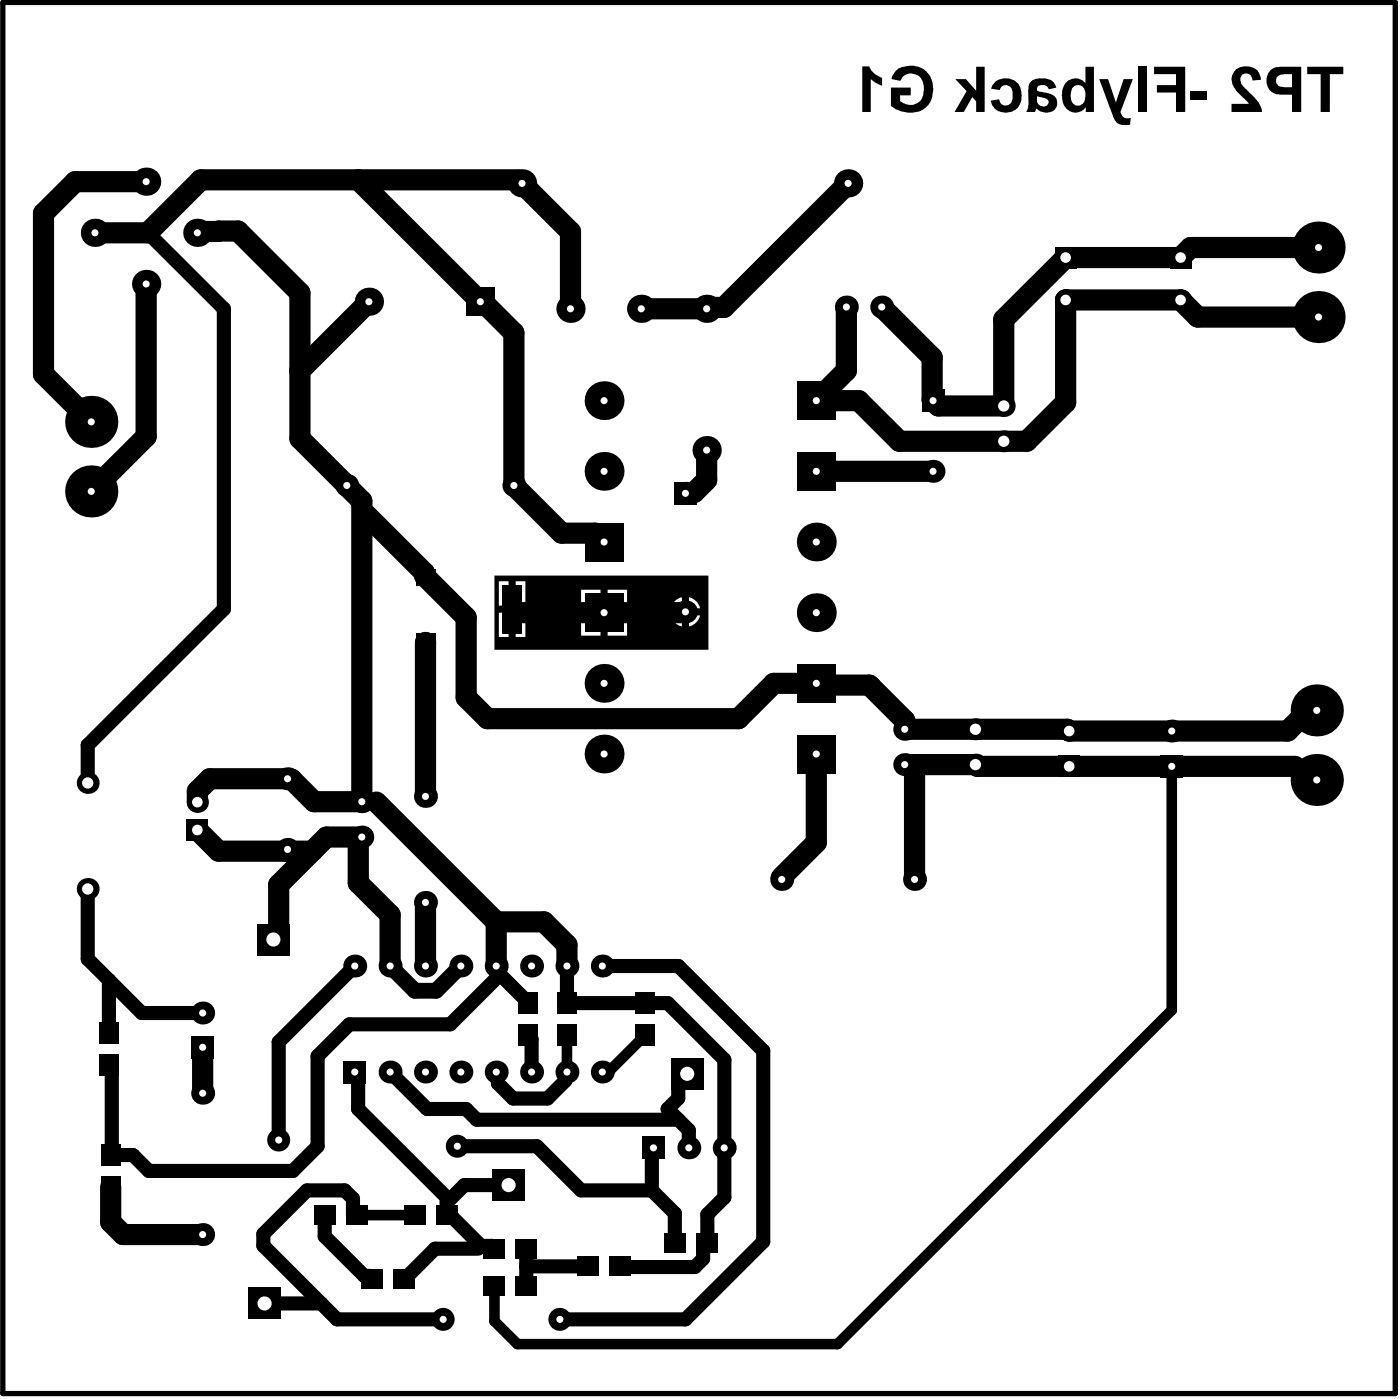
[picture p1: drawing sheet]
<svg xmlns="http://www.w3.org/2000/svg" width="335mm" height="334mm" viewBox="0 0 335 334" stroke-linecap="round" stroke-linejoin="round" font-family="sans-serif">
<g fill="#000">
<path d="M214.2 16.9a5.7 5.7 0 0 1 8 .9 6.2 6.2 0 0 1-1 8 6.8 6.8 0 0 1-8-.3l-.1-.2v-4.4h4.7v1.9h-2.6v1.3a3.4 3.4 0 0 0 5.3-.6 5.3 5.3 0 0 0-.3-4.9 2.85 2.85 0 0 0-4.9 .7l-2.1-.4 .2-.7zM238.1 19.4a3.9 3.9 0 0 1 6.2 2.6 4.2 4.2 0 0 1-2.1 4.6 3.8 3.8 0 0 1-5.2-2.2l-.1-.3 2-.4a1.61 1.61 0 0 0 1.8 1.6 1.61 1.61 0 0 0 1.4-1.8 3.6 3.6 0 0 0-.5-2.8 1.47 1.47 0 0 0-2.5 .8l-2.1-.3 .3-.9zM276 16h7.4v10.8h-2.2v-4.7h-4.5v-1.8h4.5v-2.6h-5.2zM295.3 16.8a4 4 0 0 1 5.7 .5l.4 1 .1 .8-2 .2a1.45 1.45 0 0 0-1.7-1.7 1.45 1.45 0 0 0-1 2.1l.5 1 1.4 1.4a7.3 7.3 0 0 1 3.1 4.5v.2h-7.3v-2h4.1l-1.1-1.2a7.3 7.3 0 0 1-2.9-4v-.3a3 3 0 0 1 .7-2.5zM312.6 16h8.6v1.7h-3.2v9.1h-2.2v-9.1h-3.2zM206.2 15.9h1.7a5.1 5.1 0 0 0 3 2.7v1.9l-1.3-.6-1.4-1v7.9h-2zM228.4 18.9h2.6l2.4 2.8v-5.7h2.1v10.8h-2.1v-2.6l-.9-1-2 3.6h-2.2l2.8-5zM262.9 18.9h2.1l1.8 5.6 1.9-5.6h2.2l-3 7.9a1.74 1.74 0 0 0 2.5 1.4l-.2 1.6a3.2 3.2 0 0 1-3.4-.9l-.6-.9zM272.1 16h2.1v10.8h-2.1zM284.6 21.8h4.1v2h-4.1z"/>
<path d="M305.3 18.5l.5-.5 .5-.2 2.7-.1v3.2h-1.6a1.87 1.87 0 0 1-2.2-1.4zM303.7 16.9a3.4 3.4 0 0 0-.7 3.4 3.4 3.4 0 0 0 2.7 2.2l3.3 .1v4.2h2.2v-10.8h-6l-.7 .3z"/>
<path d="M248 23l1.3 .3a1.47 1.47 0 0 1 1.5 1.3 1.45 1.45 0 0 1-1.3 .9 1.45 1.45 0 0 1-1.4-.8l-.1-.4zM246.3 19.8l-.3 .4-.1 1.3v4.3l-.5 1h2.1l.2-.8a3.8 3.8 0 0 0 4.4 .3 2.35 2.35 0 0 0 .5-2.5 2.35 2.35 0 0 0-1.9-1.5l-1.5-.3a.85 .85 0 0 1-1.2-.8 .85 .85 0 0 1 1.1-.9h.7l.3 .2a.9 .9 0 0 1 .7 .9l1.8-.5a2.88 2.88 0 0 0-3.1-2.2h-.6a2.5 2.5 0 0 0-1.8 .5z"/>
<path d="M256.4 21a1.75 1.75 0 0 1 2-.5 1.75 1.75 0 0 1 1.2 1.7v.5a2.14 2.14 0 0 1-1.7 2.5 1.91 1.91 0 0 1-1.9-2.1zM254.7 19.8a5.2 5.2 0 0 0 .5 6.3 2.87 2.87 0 0 0 4.5-.5v1.2h1.9v-10.8h-2l-.1 3.8a3.1 3.1 0 0 0-4.8 0z"/>
<path d="M118.2 137.6h51.2v17.7h-51.2zM123.3 139v5.8h2.3v-5.8zM119.3 139v5.8h2.3v-5.8zM164.8 142.8v2.6h2.6a3.4 3.4 0 0 0-2.6-2.6zM161 144.1l-.6 1.3h2.7v-2.6l-1.4 .6zM145.3 141v4.6h4.7v-4.6zM139 141v4.6h4.6v-4.6zM160.4 147.1a3.4 3.4 0 0 0 2.7 2.7v-2.7zM164.8 147.1v2.7a3.4 3.4 0 0 0 2.6-2.7zM145.3 147.3v4.7h4.7v-4.7zM139 147.3v4.7h4.6v-4.7zM123.3 146.5v5.8h2.3v-5.8zM119.3 146.5v5.8h2.3v-5.8z"/>
<circle cx="254.8" cy="61.6" r="2.53"/>
<circle cx="254.8" cy="71.7" r="2.53"/>
<circle cx="66.6" cy="272.5" r="2.75"/>
</g>
<g fill="none" stroke="#000" stroke-width="3.4">
<path d="M35.4 55.7l18.1 18.1v71.8l-32.5 32.5v9.1M122.5 145.6v.2l.6 .7M21 212.5v16.7l12.9 13h14.6M26 234.3v12.7M84.8 230.9l-18.2 18.2v23.4M118.3 234.3l-10.6 10.6h-24.1l-7.6 7.6v21.5l-6 5.9h-34.4l-3.8-3.8h-5.3M118.7 230.9l.4 .4v1.1l7.2 7.4M135.6 230.9v8.9h24.1l13.5 13.5v33l-4 4v6.9M144 230.9h18.2l20.3 20.3v45.6l-18.6 18.6h-30M26 254.6l.7 .7v19.4M84.8 256.3l.8 .8v8l21.2 21.2v4.2l.7 .7h.8l6.7 6.6M93.3 256.3l8.8 8.8h9.3l2.6 2.6h48.2"/>
<path d="M118.7 256.3l.4 .4v2.3l3.6 3.6h8.2l4.3-4.2v-1.7l.4-.4M126.3 247.4l.8 1v7.9M143.8 256.1l.2 .2M164.3 256.7l-2.1 2.1v3.8l-2.6 2.5 5.1 5.1v4.2M109.4 274h19l10.6 10.6h16.9M156.3 274.4l-.4 .5v9.7M77.6 290.5v5l9.5 9.5h1.3l.7 .7M84.4 290.6v-4.1l-2-1.9h-9l-10.4 10.4v2.8l13.8 13.8M114.3 298.5h-10.3l-7.3 7.2M114.3 297.8h3.3l.6 .7M121.6 283.3h-10.6l-4.2 4.2M125.9 298.5v8.9"/>
<path d="M155.9 284.6l5.5 5.5v7.1M168.1 297.9v3l-1.9 2h-17.8M63.3 311.6h13.5M76.8 311.6l3.8 3.8h25.4M125.9 302.7h14.8"/>
</g>
<g fill="none" stroke="#000" stroke-width="5.1">
<path d="M35 43.4h-17l-7.6 7.6v38.4l11.4 11.4M47.2 55.7l.3-.4 9.4-.1 14.8 14.8v34.9l14.8 14.9v71.9h-11.4l-5.4-5.5h-19.5l-3 2.9v2.7M85.7 43l29.2 29.1M124 43h-76l-12.6 12.7h-12.7M124.3 43.3l12.1 12.1v18.4M203.1 43.5l-30 30h-3.8l-.3 .3h-16.4M315.3 59.2h-30.6l-2.4 2.4h-27.5l-14.8 14.8v20.6h-15.6l-1.5-1.4v-10.2l-12-12M35 67.9v36.5l-13.2 13.1M88.2 72.1l-16.5 16.5M115.1 71.8v.6l.6 .6h.6l6.6 6.6v36.5l11.4 11.4h8l2.2 2.1M202.4 73.5v15.1l-7.2 7.2h10.2l9.7 9.7h30.4l9.3-9.3v-24.5h27.5l4.1 4.1h28.9M169 107.7v7.1l-3 2.9h-1.9l-.2 .2"/>
<path d="M195.2 112.7h27.9M86.9 122.3l14.6 14.6v.7M101.8 138l9.7 9.6v19.1l5 5.1h60.1l8.5-8.4h11.8l.4 .4h10.6l8.4 8.4v2.1M101.8 153.6l-.1 36.8M163.9 146.3l-.2 .2h-40.6M216.3 174.3h.1M314.9 169.8h-2l-5 5h-52.2l-.4-.5h-39M47.2 198.4l5.1 5.1h15.9l.4-.4 .2 .1M90 191.7l28.7 28.7M195.2 180.2v21.2l-8.4 8.4M216.3 182.8h17l.4 .4h75.9l3.3 3.2h2M218.7 185.2v25"/>
<path d="M68.8 203.5h5.9M101.7 215.7v15.2M65.4 224.6l1.2-1.3v-11.8l11.5-11.4h8.4l-.8 1v10l7.6 7.6v12.2M118.7 220.4h11.4l5.5 5.5v5M118.7 220.4v10.5M48.5 250.4v10.9M26.5 283.7v8.5l2.9 2.9h19.1"/>
</g>
<path d="M280.2 183.2v58.3l-79.9 79.8h-76.6l-5.5-5.5v-8.4M135.6 247.4v8.9M154.2 247.4l-8.3 8.4h-1.4l-.5 .5M85.3 290.5h13.9" fill="none" stroke="#000" stroke-width="2.5"/>
<path d="M93.3 230.9l5.9 5.9h5.1l5.9-5.9" fill="none" stroke="#000" stroke-width="3.8"/>
<circle cx="66.6" cy="272.5" r=".85" fill="#fff"/>
<circle cx="133.9" cy="315.4" r="2.75" fill="#000"/>
<circle cx="133.9" cy="315.4" r=".85" fill="#fff"/>
<circle cx="106" cy="315.4" r="2.75" fill="#000"/>
<circle cx="106" cy="315.4" r=".85" fill="#fff"/>
<circle cx="109.4" cy="274" r="2.75" fill="#000"/>
<circle cx="109.4" cy="274" r=".85" fill="#fff"/>
<path d="M59.4 307.8h7.7v7.6h-7.7z" fill-rule="evenodd" fill="#000"/>
<circle cx="63.3" cy="311.6" r="1.69" fill="#fff"/>
<circle cx="48.5" cy="295.1" r="2.74" fill="#000"/>
<circle cx="48.5" cy="295.1" r=".85" fill="#fff"/>
<path d="M117.8 279.5h7.7v7.6h-7.7z" fill-rule="evenodd" fill="#000"/>
<circle cx="121.6" cy="283.3" r="1.69" fill="#fff"/>
<circle cx="48.5" cy="261.3" r="2.74" fill="#000"/>
<circle cx="48.5" cy="261.3" r=".85" fill="#fff"/>
<circle cx="118.7" cy="256.3" r="2.74" fill="#000"/>
<circle cx="118.7" cy="256.3" r=".85" fill="#fff"/>
<circle cx="127.1" cy="256.3" r="2.74" fill="#000"/>
<circle cx="127.1" cy="256.3" r=".85" fill="#fff"/>
<circle cx="93.3" cy="256.3" r="2.74" fill="#000"/>
<circle cx="93.3" cy="256.3" r=".85" fill="#fff"/>
<circle cx="101.7" cy="256.3" r="2.74" fill="#000"/>
<circle cx="101.7" cy="256.3" r=".85" fill="#fff"/>
<circle cx="110.2" cy="256.3" r="2.74" fill="#000"/>
<circle cx="110.2" cy="256.3" r=".85" fill="#fff"/>
<path d="M82.1 253.5h5.5v5.5h-5.5z" fill-rule="evenodd" fill="#000"/>
<circle cx="84.8" cy="256.3" r=".85" fill="#fff"/>
<circle cx="35" cy="43.4" r="3.4" fill="#000"/>
<circle cx="35" cy="43.4" r=".85" fill="#fff"/>
<circle cx="21.8" cy="117.5" r="6.2" fill="#000"/>
<circle cx="21.8" cy="117.5" r=".85" fill="#fff"/>
<circle cx="21.8" cy="100.8" r="6.2" fill="#000"/>
<circle cx="21.8" cy="100.8" r=".85" fill="#fff"/>
<circle cx="22.7" cy="55.7" r="3.4" fill="#000"/>
<circle cx="22.7" cy="55.7" r=".85" fill="#fff"/>
<circle cx="35" cy="67.9" r="3.4" fill="#000"/>
<circle cx="35" cy="67.9" r=".85" fill="#fff"/>
<circle cx="47.2" cy="55.7" r="3.4" fill="#000"/>
<circle cx="47.2" cy="55.7" r=".85" fill="#fff"/>
<circle cx="82.9" cy="116.1" r="2.74" fill="#000"/>
<circle cx="82.9" cy="116.1" r=".85" fill="#fff"/>
<circle cx="86.5" cy="200.1" r="2.74" fill="#000"/>
<circle cx="86.5" cy="200.1" r=".85" fill="#fff"/>
<circle cx="86.5" cy="191.7" r="2.74" fill="#000"/>
<circle cx="86.5" cy="191.7" r=".85" fill="#fff"/>
<circle cx="88.2" cy="72.1" r="3.4" fill="#000"/>
<circle cx="88.2" cy="72.1" r=".85" fill="#fff"/>
<circle cx="136.4" cy="73.8" r="3.4" fill="#000"/>
<circle cx="136.4" cy="73.8" r=".85" fill="#fff"/>
<circle cx="124.8" cy="43.8" r="3.4" fill="#000"/>
<circle cx="124.8" cy="43.8" r=".85" fill="#fff"/>
<circle cx="101.7" cy="215.7" r="2.74" fill="#000"/>
<circle cx="101.7" cy="215.7" r=".85" fill="#fff"/>
<circle cx="101.7" cy="190.4" r="2.74" fill="#000"/>
<circle cx="101.7" cy="190.4" r=".85" fill="#fff"/>
<circle cx="122.9" cy="116.1" r="2.74" fill="#000"/>
<circle cx="122.9" cy="116.1" r=".85" fill="#fff"/>
<path d="M111.5 68.7h6.7v6.8h-6.7z" fill-rule="evenodd" fill="#000"/>
<circle cx="114.9" cy="72.1" r=".85" fill="#fff"/>
<circle cx="216.3" cy="174.3" r="2.74" fill="#000"/>
<circle cx="216.3" cy="174.3" r=".85" fill="#fff"/>
<circle cx="186.9" cy="210.2" r="2.74" fill="#000"/>
<circle cx="186.9" cy="210.2" r=".85" fill="#fff"/>
<circle cx="218.7" cy="210.2" r="2.74" fill="#000"/>
<circle cx="218.7" cy="210.2" r=".85" fill="#fff"/>
<circle cx="314.9" cy="186.4" r="6.2" fill="#000"/>
<circle cx="314.9" cy="186.5" r=".85" fill="#fff"/>
<path d="M277.5 180.5h5.5v5.4h-5.5z" fill-rule="evenodd" fill="#000"/>
<circle cx="280.2" cy="183.2" r=".85" fill="#fff"/>
<path d="M253.1 180.7h5.1v5h-5.1z" fill-rule="evenodd" fill="#000"/>
<circle cx="255.7" cy="183.2" r="1.27" fill="#fff"/>
<circle cx="216.3" cy="182.8" r="2.74" fill="#000"/>
<circle cx="216.3" cy="182.8" r=".85" fill="#fff"/>
<circle cx="233.3" cy="182.8" r="2.62" fill="#000"/>
<circle cx="233.3" cy="182.8" r="1.35" fill="#fff"/>
<circle cx="144.5" cy="180.2" r="4.6" fill="#000"/>
<circle cx="144.5" cy="180.2" r=".85" fill="#fff"/>
<path d="M190.6 175.6h9.3v9.3h-9.3z" fill-rule="evenodd" fill="#000"/>
<circle cx="195.2" cy="180.2" r=".85" fill="#fff"/>
<circle cx="280.2" cy="174.8" r="2.74" fill="#000"/>
<circle cx="280.2" cy="174.8" r=".85" fill="#fff"/>
<circle cx="255.7" cy="174.8" r="2.53" fill="#000"/>
<circle cx="255.7" cy="174.8" r="1.27" fill="#fff"/>
<circle cx="315.3" cy="75.8" r="6.2" fill="#000"/>
<circle cx="315.3" cy="75.8" r=".85" fill="#fff"/>
<circle cx="315.3" cy="59.2" r="6.2" fill="#000"/>
<circle cx="315.3" cy="59.2" r=".85" fill="#fff"/>
<path d="M190.6 108h9.3v9.3h-9.3z" fill-rule="evenodd" fill="#000"/>
<circle cx="195.2" cy="112.7" r=".85" fill="#fff"/>
<path d="M190.6 91.1h9.3v9.3h-9.3z" fill-rule="evenodd" fill="#000"/>
<circle cx="195.2" cy="95.8" r=".85" fill="#fff"/>
<circle cx="202.4" cy="73.4" r="2.74" fill="#000"/>
<circle cx="202.4" cy="73.4" r=".85" fill="#fff"/>
<circle cx="202.8" cy="43.8" r="3.4" fill="#000"/>
<circle cx="202.8" cy="43.8" r=".85" fill="#fff"/>
<circle cx="210.9" cy="73.4" r="2.74" fill="#000"/>
<circle cx="210.9" cy="73.4" r=".85" fill="#fff"/>
<circle cx="223.1" cy="112.7" r="2.74" fill="#000"/>
<circle cx="223.1" cy="112.7" r=".85" fill="#fff"/>
<path d="M220.4 93h5.5v5.5h-5.5z" fill-rule="evenodd" fill="#000"/>
<circle cx="223.1" cy="95.8" r=".85" fill="#fff"/>
<circle cx="233.3" cy="174.3" r="2.62" fill="#000"/>
<circle cx="233.3" cy="174.3" r="1.35" fill="#fff"/>
<circle cx="240" cy="97" r="2.62" fill="#000"/>
<circle cx="240" cy="97" r="1.35" fill="#fff"/>
<circle cx="240" cy="105.5" r="2.62" fill="#000"/>
<circle cx="240" cy="105.5" r="1.35" fill="#fff"/>
<path d="M252.3 59h5.1v5.1h-5.1z" fill-rule="evenodd" fill="#000"/>
<circle cx="254.8" cy="61.6" r="1.27" fill="#fff"/>
<circle cx="314.9" cy="169.8" r="6.2" fill="#000"/>
<circle cx="314.9" cy="169.8" r=".85" fill="#fff"/>
<path d="M279.8 59h5.1v5.1h-5.1z" fill-rule="evenodd" fill="#000"/>
<circle cx="282.3" cy="61.6" r="1.27" fill="#fff"/>
<circle cx="254.8" cy="71.7" r="2.53" fill="#000"/>
<circle cx="254.8" cy="71.7" r="1.27" fill="#fff"/>
<circle cx="282.3" cy="71.7" r="2.53" fill="#000"/>
<circle cx="282.3" cy="71.7" r="1.27" fill="#fff"/>
<path d="M153.5 271.7h5.5v5.4h-5.5z" fill-rule="evenodd" fill="#000"/>
<circle cx="156.3" cy="274.4" r=".85" fill="#fff"/>
<circle cx="164.7" cy="274.4" r="2.74" fill="#000"/>
<circle cx="164.7" cy="274.4" r=".85" fill="#fff"/>
<circle cx="173.2" cy="274.4" r="2.74" fill="#000"/>
<circle cx="173.2" cy="274.4" r=".85" fill="#fff"/>
<path d="M160.5 252.9h7.7v7.6h-7.7z" fill-rule="evenodd" fill="#000"/>
<circle cx="164.3" cy="256.7" r="1.69" fill="#fff"/>
<path d="M45.7 247.6h5.5v5.5h-5.5z" fill-rule="evenodd" fill="#000"/>
<circle cx="48.5" cy="250.4" r=".85" fill="#fff"/>
<path d="M44.7 195.9h5v5h-5z" fill-rule="evenodd" fill="#000"/>
<circle cx="47.2" cy="198.4" r="1.27" fill="#fff"/>
<circle cx="47.2" cy="191.8" r="2.53" fill="#000"/>
<circle cx="47.2" cy="191.8" r="1.27" fill="#fff"/>
<circle cx="48.5" cy="242.2" r="2.74" fill="#000"/>
<circle cx="48.5" cy="242.2" r=".85" fill="#fff"/>
<path d="M61.5 220.8h7.7v7.6h-7.7z" fill-rule="evenodd" fill="#000"/>
<circle cx="65.4" cy="224.6" r="1.69" fill="#fff"/>
<circle cx="68.8" cy="203.1" r="2.74" fill="#000"/>
<circle cx="68.8" cy="203.1" r=".85" fill="#fff"/>
<circle cx="68.8" cy="186.2" r="2.74" fill="#000"/>
<circle cx="68.8" cy="186.2" r=".85" fill="#fff"/>
<circle cx="144" cy="256.3" r="2.74" fill="#000"/>
<circle cx="144" cy="256.3" r=".85" fill="#fff"/>
<circle cx="135.6" cy="256.3" r="2.74" fill="#000"/>
<circle cx="135.6" cy="256.3" r=".85" fill="#fff"/>
<circle cx="144" cy="230.9" r="2.74" fill="#000"/>
<circle cx="144" cy="230.9" r=".85" fill="#fff"/>
<circle cx="135.6" cy="230.9" r="2.74" fill="#000"/>
<circle cx="135.6" cy="230.9" r=".85" fill="#fff"/>
<circle cx="84.8" cy="230.9" r="2.74" fill="#000"/>
<circle cx="84.8" cy="230.9" r=".85" fill="#fff"/>
<circle cx="93.3" cy="230.9" r="2.74" fill="#000"/>
<circle cx="93.3" cy="230.9" r=".85" fill="#fff"/>
<circle cx="101.7" cy="230.9" r="2.74" fill="#000"/>
<circle cx="101.7" cy="230.9" r=".85" fill="#fff"/>
<circle cx="110.2" cy="230.9" r="2.74" fill="#000"/>
<circle cx="110.2" cy="230.9" r=".85" fill="#fff"/>
<circle cx="118.7" cy="230.9" r="2.74" fill="#000"/>
<circle cx="118.7" cy="230.9" r=".85" fill="#fff"/>
<circle cx="127.1" cy="230.9" r="2.74" fill="#000"/>
<circle cx="127.1" cy="230.9" r=".85" fill="#fff"/>
<circle cx="144.5" cy="163.4" r="4.6" fill="#000"/>
<circle cx="144.5" cy="163.4" r=".85" fill="#fff"/>
<circle cx="153.3" cy="73.8" r="3.4" fill="#000"/>
<circle cx="153.3" cy="73.8" r=".85" fill="#fff"/>
<path d="M190.6 158.7h9.3v9.3h-9.3z" fill-rule="evenodd" fill="#000"/>
<circle cx="195.2" cy="163.4" r=".85" fill="#fff"/>
<path d="M139.8 141.8h9.3v9.3h-9.3z" fill-rule="evenodd" fill="#000"/>
<circle cx="144.5" cy="146.5" r=".85" fill="#fff"/>
<path d="M139.8 124.9h9.3v9.3h-9.3z" fill-rule="evenodd" fill="#000"/>
<circle cx="144.5" cy="129.6" r=".85" fill="#fff"/>
<circle cx="144.5" cy="112.7" r="4.6" fill="#000"/>
<circle cx="144.5" cy="112.7" r=".85" fill="#fff"/>
<circle cx="144.5" cy="95.8" r="4.6" fill="#000"/>
<circle cx="144.5" cy="95.8" r=".85" fill="#fff"/>
<circle cx="163.9" cy="146.3" r="2.74" fill="#000"/>
<circle cx="163.9" cy="146.3" r=".85" fill="#fff"/>
<path d="M161.2 115.2h5.5v5.5h-5.5z" fill-rule="evenodd" fill="#000"/>
<circle cx="163.9" cy="117.9" r=".85" fill="#fff"/>
<circle cx="169" cy="107.6" r="3.4" fill="#000"/>
<circle cx="169" cy="107.6" r=".85" fill="#fff"/>
<circle cx="169" cy="73.8" r="3.4" fill="#000"/>
<circle cx="169" cy="73.8" r=".85" fill="#fff"/>
<circle cx="195.2" cy="146.5" r="4.6" fill="#000"/>
<circle cx="195.2" cy="146.5" r=".85" fill="#fff"/>
<circle cx="195.2" cy="129.6" r="4.6" fill="#000"/>
<circle cx="195.2" cy="129.6" r=".85" fill="#fff"/>
<circle cx="21" cy="187.2" r="2.62" fill="#000"/>
<circle cx="21" cy="187.2" r="1.35" fill="#fff"/>
<circle cx="21" cy="212.5" r="2.62" fill="#000"/>
<circle cx="21" cy="212.5" r="1.35" fill="#fff"/>
<g fill="#000">
<path d="M99.5 136h4.7v4h-4.7z" fill-rule="evenodd"/>
<path d="M120.1 139.8h4.7v11.6h-4.7z" fill-rule="evenodd"/>
<path d="M99.5 151.3h4.7v4h-4.7z" fill-rule="evenodd"/>
<path d="M23.7 244.4h4.7v5.1h-4.7z" fill-rule="evenodd"/>
<path d="M23.7 252h4.7v5.1h-4.7z" fill-rule="evenodd"/>
<path d="M123.9 244.9h4.7v5h-4.7z" fill-rule="evenodd"/>
<path d="M123.9 237.3h4.7v5h-4.7z" fill-rule="evenodd"/>
<path d="M133.2 244.9h4.7v5h-4.7z" fill-rule="evenodd"/>
<path d="M133.2 237.3h4.7v5h-4.7z" fill-rule="evenodd"/>
<path d="M151.8 237.3h4.8v5h-4.8z" fill-rule="evenodd"/>
<path d="M151.8 244.9h4.8v5h-4.8z" fill-rule="evenodd"/>
<path d="M24.1 273.6h4.7v5.1h-4.7z" fill-rule="evenodd"/>
<path d="M24.1 281.2h4.7v5.1h-4.7z" fill-rule="evenodd"/>
<path d="M75.1 288.1h5.1v4.7h-5.1z" fill-rule="evenodd"/>
<path d="M82.7 288.1h5.1v4.7h-5.1z" fill-rule="evenodd"/>
<path d="M96.7 288.1h5v4.7h-5z" fill-rule="evenodd"/>
<path d="M104.3 288.1h5.1v4.7h-5.1z" fill-rule="evenodd"/>
<path d="M115.7 296.1h5.1v4.8h-5.1z" fill-rule="evenodd"/>
<path d="M123.3 296.1h5.1v4.8h-5.1z" fill-rule="evenodd"/>
<path d="M158.8 294.9h5.1v4.7h-5.1z" fill-rule="evenodd"/>
<path d="M166.4 294.9h5.1v4.7h-5.1z" fill-rule="evenodd"/>
<path d="M86.5 303.3h5.1v4.7h-5.1z" fill-rule="evenodd"/>
<path d="M94.1 303.3h5.1v4.7h-5.1z" fill-rule="evenodd"/>
<path d="M115.7 305h5.1v4.7h-5.1z" fill-rule="evenodd"/>
<path d="M123.3 305h5.1v4.7h-5.1z" fill-rule="evenodd"/>
<path d="M138.1 300.4h5.1v4.7h-5.1z" fill-rule="evenodd"/>
<path d="M145.7 300.4h5.1v4.7h-5.1z" fill-rule="evenodd"/>
</g>
<path d="M.7 .6h333v332.5h-333z" fill="none" stroke="#000" stroke-width="1.3"/>
</svg>
